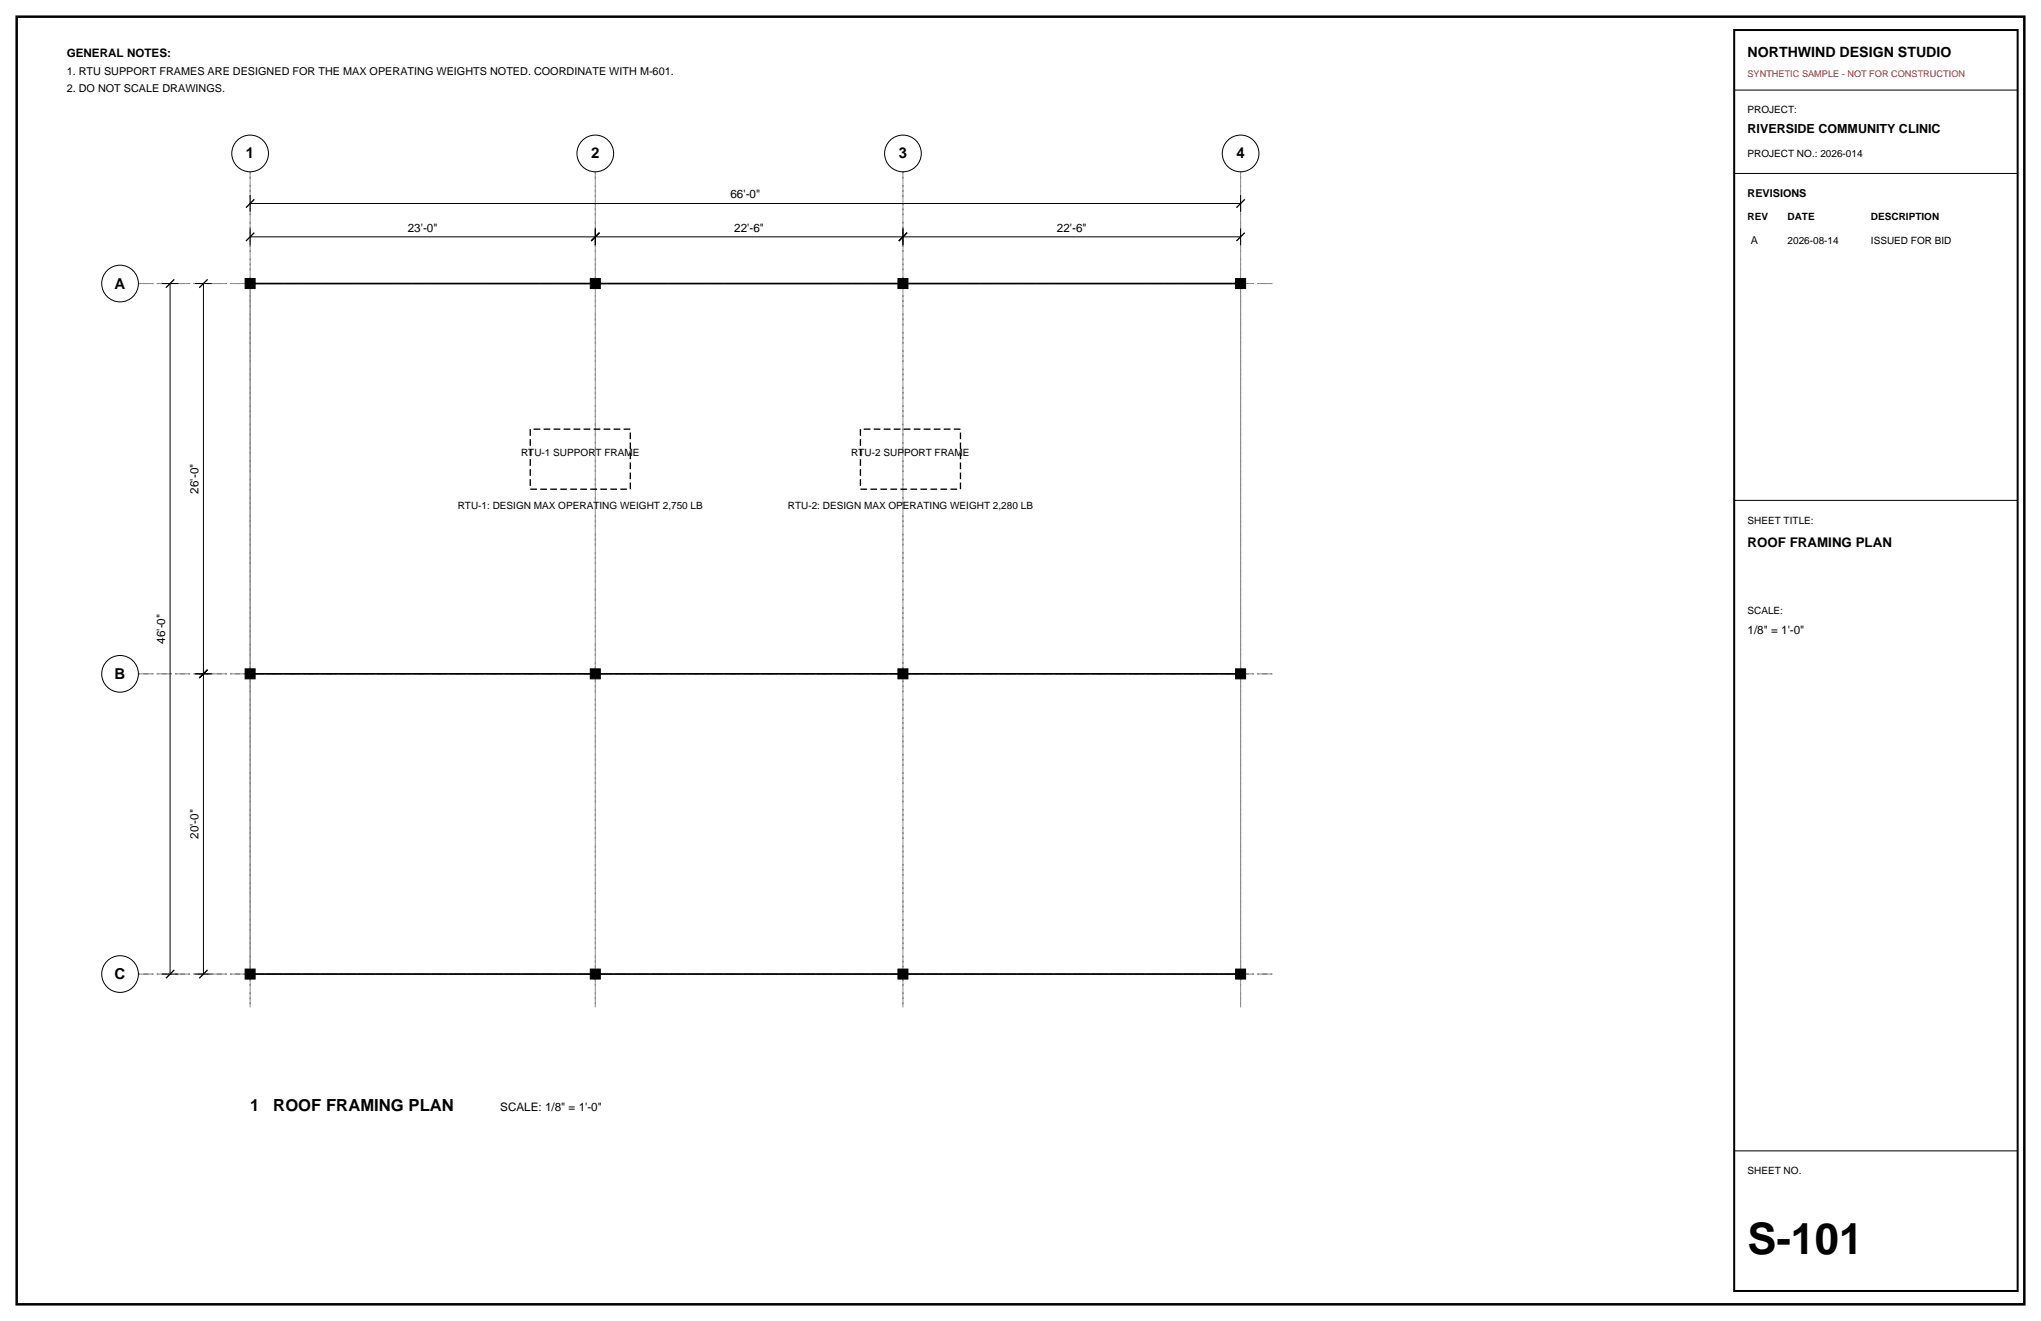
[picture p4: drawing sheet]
<svg xmlns="http://www.w3.org/2000/svg" width="432mm" height="279mm" viewBox="0 0 432 279" stroke-linecap="round" stroke-linejoin="round" font-family="sans-serif">
<defs><g id="words">
<text font-size="9.2" x="369.7" y="265.3">S-101</text>
<g font-size="3.5">
<text x="52.9" y="234.9">1</text>
<text x="57.8" y="234.9">ROOF FRAMING PLAN</text>
</g>
<g font-size="3.2">
<text x="52" y="33.5">1</text>
<text x="125.1" y="33.5">2</text>
<text x="190.1" y="33.5">3</text>
<text x="261.6" y="33.5">4</text>
<text x="24.3" y="61">A</text>
<text x="24.3" y="143.6">B</text>
<text x="24.3" y="207.1">C</text>
</g>
<text font-size="3" x="369.7" y="12">NORTHWIND DESIGN STUDIO</text>
<text font-size="2.8" x="369.7" y="115.7">ROOF FRAMING PLAN</text>
<text font-size="2.6" x="369.7" y="28.2">RIVERSIDE COMMUNITY CLINIC</text>
<g font-size="2.5">
<text x="14.1" y="12">GENERAL NOTES:</text>
<text x="154.5" y="42">66'-0&quot;</text>
<text x="86.3" y="49">23'-0&quot;</text>
<text x="155.3" y="49">22'-6&quot;</text>
<text x="223.6" y="49">22'-6&quot;</text>
<text x="42" y="104.4" transform="rotate(-90 42 104.4)">26'-0&quot;</text>
<text x="34.9" y="136.1" transform="rotate(-90 34.9 136.1)">46'-0&quot;</text>
<text x="369.7" y="134.1">1/8&quot; = 1'-0&quot;</text>
<text x="42" y="177.4" transform="rotate(-90 42 177.4)">20'-0&quot;</text>
<text x="105.8" y="234.9">SCALE: 1/8&quot; = 1'-0&quot;</text>
</g>
<g font-size="2.3">
<text x="14.1" y="15.9">1. RTU SUPPORT FRAMES ARE DESIGNED FOR THE MAX OPERATING WEIGHTS NOTED. COORDINATE WITH M-601.</text>
<text x="14.1" y="19.4">2. DO NOT SCALE DRAWINGS.</text>
<text x="369.7" y="41.6">REVISIONS</text>
<text x="370.4" y="51.5">A</text>
</g>
<g font-size="2.1">
<text x="369.7" y="24">PROJECT:</text>
<text x="369.7" y="33.2">PROJECT NO.: 2026-014</text>
<text x="369.7" y="46.6">REV</text>
<text x="378.2" y="46.6">DATE</text>
<text x="395.8" y="46.6">DESCRIPTION</text>
<text x="378.2" y="51.5">2026-08-14</text>
<text x="395.8" y="51.5">ISSUED FOR BID</text>
<text x="110.2" y="96.4">RTU-1 SUPPORT FRAME</text>
<text x="180.1" y="96.4">RTU-2 SUPPORT FRAME</text>
<text x="96.8" y="107.7">RTU-1: DESIGN MAX OPERATING WEIGHT 2,750 LB</text>
<text x="166.7" y="107.7">RTU-2: DESIGN MAX OPERATING WEIGHT 2,280 LB</text>
<text x="369.7" y="110.8">SHEET TITLE:</text>
<text x="369.7" y="129.8">SCALE:</text>
<text x="369.7" y="248.4">SHEET NO.</text>
</g>
<text font-size="1.9" fill="#d90d0d" x="369.7" y="16.2">SYNTHETIC SAMPLE - NOT FOR CONSTRUCTION</text>
</g></defs>
<path d="M3.5 3.5h424.8v272.4h-424.8z" fill="none" stroke="#000" stroke-width=".53"/>
<path d="M52.9 36.3v176.8zM125.9 36.3v176.8zM191 36.3v176.8zM262.5 36.3v176.8zM29.3 60h240.2zM29.3 142.5h240.2zM29.3 206h240.2z" fill="none" stroke="#8c8c8c" stroke-width=".21" stroke-dasharray="2.1 .7 .4 .7" stroke-linecap="butt"/>
<g fill="none" stroke="#000" stroke-width=".21">
<path d="M366.9 19.1h60zM366.9 36.7h60zM34.2 60h3.5zM36 60v146zM41.3 60h3.5zM43 60v82.5zM52.9 50.1h73zM52.9 48.3v3.6zM52.9 43h209.6zM52.9 41.3v3.5zM125.9 48.3v3.6zM125.9 50.1h65.1z"/>
<path d="M191 48.3v3.6zM191 50.1h71.5zM262.5 48.3v3.6zM262.5 41.3v3.5zM366.9 105.8h60zM41.3 142.5h3.5zM43 142.5v63.5zM34.2 206h3.5zM41.3 206h3.5zM366.9 243.4h60z"/>
<circle cx="52.9" cy="32.5" r="3.9"/>
<circle cx="125.9" cy="32.5" r="3.9"/>
<circle cx="191" cy="32.5" r="3.9"/>
<circle cx="262.5" cy="32.5" r="3.9"/>
<circle cx="25.4" cy="60" r="3.9"/>
<circle cx="25.4" cy="142.5" r="3.9"/>
<circle cx="25.4" cy="206" r="3.9"/>
</g>
<path d="M52 51l1.8-1.8zM52 43.9l1.8-1.7zM125.1 51l1.7-1.8zM190.1 51l1.8-1.8zM261.6 51l1.7-1.8zM261.6 43.9l1.7-1.7zM35.1 60.9l1.8-1.8zM42.2 60.9l1.7-1.8zM43.9 141.6l-1.7 1.8zM35.1 206.9l1.8-1.8zM42.2 206.9l1.7-1.8z" fill="none" stroke="#000" stroke-width=".28"/>
<path d="M52.9 60h209.6v146h-209.6z" fill="none" stroke="#8c8c8c" stroke-width=".21"/>
<path d="M51.9 58.9h2.1v2.1h-2.1zM124.9 58.9h2.1v2.1h-2.1zM190 58.9h2.1v2.1h-2.1zM261.4 58.9h2.1v2.1h-2.1zM51.9 141.5h2.1v2.1h-2.1zM124.9 141.5h2.1v2.1h-2.1zM190 141.5h2.1v2.1h-2.1zM261.4 141.5h2.1v2.1h-2.1zM51.9 205h2.1v2.1h-2.1zM124.9 205h2.1v2.1h-2.1zM190 205h2.1v2.1h-2.1zM261.4 205h2.1v2.1h-2.1z" fill="#000" stroke="#000" stroke-width=".21"/>
<path d="M52.9 60h209.6zM52.9 142.5h209.6zM52.9 206h209.6z" fill="none" stroke="#000" stroke-width=".35"/>
<path d="M112.2 90.8h21.1v12.7h-21.1zM182 90.8h21.2v12.7h-21.2z" fill="none" stroke="#000" stroke-width=".28" stroke-dasharray="1.4 .7" stroke-linecap="butt"/>
<path d="M366.9 6.4h60v266.6h-60z" fill="none" stroke="#000" stroke-width=".42"/>
<use href="#words"/>
</svg>
